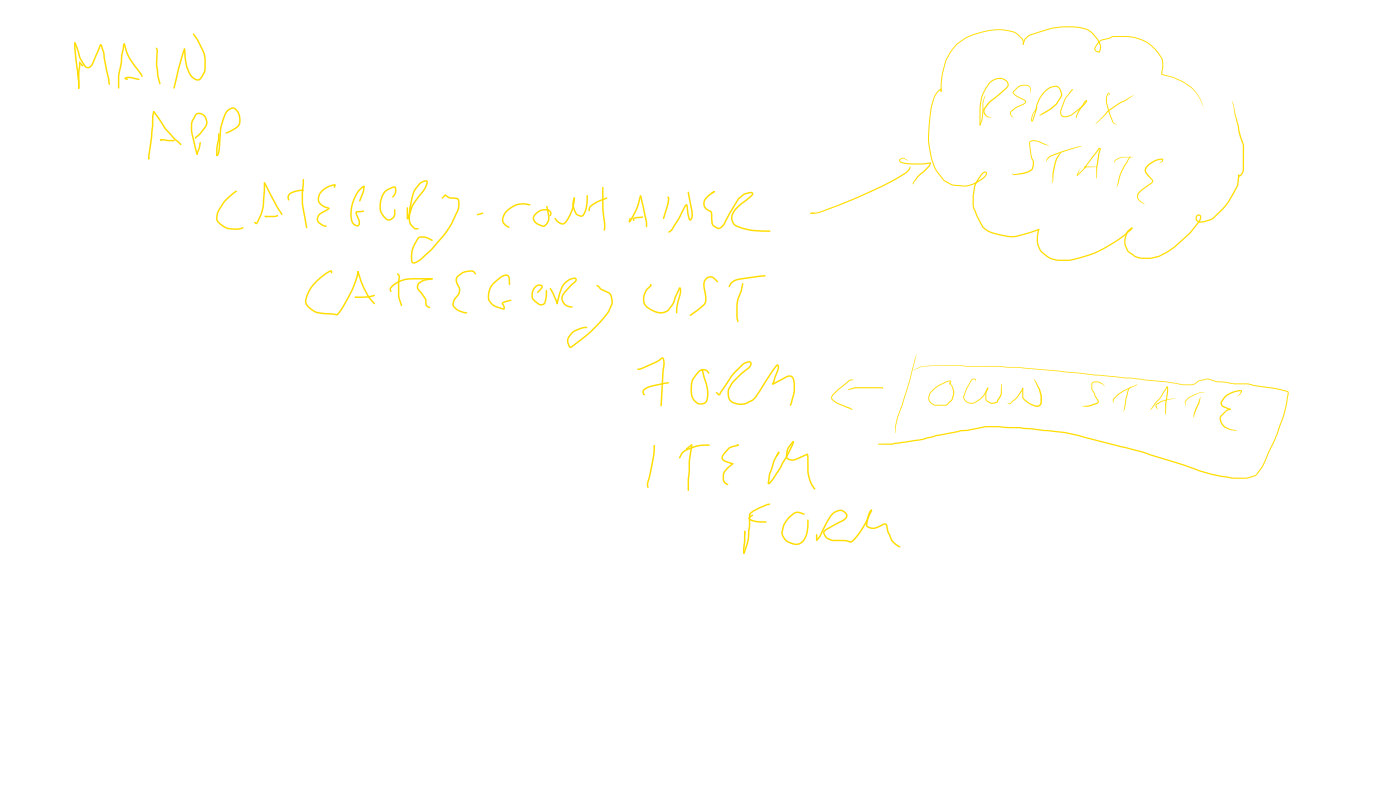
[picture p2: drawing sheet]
<svg xmlns="http://www.w3.org/2000/svg" width="337mm" height="190mm" viewBox="0 0 337 190" stroke-linecap="round" stroke-linejoin="round" font-family="sans-serif">
<g fill="#fd0">
<path d="M19 15l.2-.2 .8 1-.3 .1z"/>
<path d="M19 15l.2-.2 .1 .2v.7l-.2 1.6v3.9l-.2 .2-.1-.2v-3.7z"/>
<path d="M17.8 10.3l.2-.1 .2 .2 .2 3.7 .7 5.4v1.7l-.2 .2-.1-.2-.1-1.6-.9-7.9z"/>
<path d="M17.9 10.2l.3 .1-.1 .2-.3-.1z"/>
<path d="M17.8 10.3l.2-.1 .2 .1 .7 1.8a7.2 7.2 0 0 0 1.8 3.8l.6 .2 .6-.5 2.2-5a.34 .34 0 0 1 .3 0 .34 .34 0 0 1 .2 .4l.5 1.8a21.8 21.8 0 0 0 1.2 6l.2 1.4-.2 .2-.2-.3-.3-1.6a21.6 21.6 0 0 1-1-5.6l-.6-2h.1l-1.7 4.2a1.37 1.37 0 0 1-2 1.1l-.3-.2a8.8 8.8 0 0 1-1.9-4.3z"/>
<path d="M29.7 10.5l.1-.1 .2 .2-1.3 7.3v3.3l-.2 .1-.2-.1 .1-3z"/>
<path d="M29.8 10.4l.2 .2-.1 .2-.2-.2z"/>
<path d="M29.7 10.6l.2-.2 .2 .2 1 3 3 4.3 .2 .5-.2 .1-3.2-4.5-.5-1.2z"/>
<path d="M29.9 18.8l.2-.2 .7 .5-.2 .1z"/>
<path d="M30 18.6l1.2-.2 2.2 .5 .2 .2-.4 .1-2.2-.4-.9 .2-.2-.2z"/>
<path d="M37.5 11.6l.1-.2a1.57 1.57 0 0 1 .3 1.5l-.1 2.6 .3 2.6 .5 2-.2 .2-.2-.4-.5-1.9-.2-2.5 .1-3.2z"/>
<path d="M44.2 11.7l.3 .2-1.5 4.8-1 4.5-.2 .1-.1-.2 1-4.5z"/>
<path d="M44.3 11.6l.2 .2-.1 .2-.2-.2z"/>
<path d="M46.3 8.2l.2-.2a12.4 12.4 0 0 1 2.4 4.1l.3 .7a9.7 9.7 0 0 1 .3 3.8 3.8 3.8 0 0 1-1.7 2.8 2.57 2.57 0 0 1-2.4-1.8l-.9-2.4-.3-3.4 .2-.2 .2 .3 .1 1.8a6.7 6.7 0 0 0 2.1 5.1 .91 .91 0 0 0 1.5-.4l.7-1.1 .1-.7a9.3 9.3 0 0 0-1.7-6.9z"/>
<path d="M35.6 38l.2-.2 .1 .3-.1 .2z"/>
<path d="M35.6 38.1l.2-.1h.1l-.1 .1 .1-.1v.1l-.1 .2h-.2l.2-.2-.2 .2z"/>
<path d="M36.8 26.8l.1-.1 .2 .2-.2 1.1v2.3l-1 7.8-.1 .2-.2-.2v-.5l.7-4.7z"/>
<path d="M36.8 26.7l.3 .2-.1 .1-.2-.1z"/>
<path d="M36.8 26.9l.3-.1 1 1.3a27.1 27.1 0 0 0 5.5 6.6l-.2 .2-.7-.7a21.1 21.1 0 0 1-4.9-5.9z"/>
<path d="M38.5 33.6l.2-.2 .3 .4-.3 .1z"/>
<path d="M38.5 33.5l3.3 .1 .2 .2-.2 .2-1.4-.1-1.7-.1z"/>
<path d="M48 34.2l.1-.1 .2 .2-.2 1.1-.7 1.8-.1-.2v-.3z"/>
<path d="M47.3 36.9h.1l.2 .3h-.2z"/>
<path d="M47 27.3a1.79 1.79 0 0 1 2.6 .9l.3 1.1-.2 1-1.4 1.8-1.3 1.3-.2-.2 .1-.2 1.2-1.1 1.3-1.8 .1-.8-.3-1a1.37 1.37 0 0 0-2-.6l-.9 1.7-.1 1.9 1.4 5.7-.2 .2-.2-.2-.3-1-1-4.7 .1-2z"/>
<path d="M52.4 32.1l.2-.1 .2 .1v1.1l-.5 2.4v1.7l-.3 .1a10.5 10.5 0 0 1 .4-4.2z"/>
<path d="M52 37.3l.2-.1 .2 .1-.2 .2z"/>
<path d="M54.5 26.6l.1-.2a1.58 1.58 0 0 1 1.6-.6 1.58 1.58 0 0 1 1.3 1.3l.3 1.6v.8l-.3 .7-.9 .8-2.3 1.1-.1-.2 .1-.2 2.1-1 .8-.6 .3-.7-.1-1.4a1.83 1.83 0 0 0-1.7-1.8l-.5 .2a2.52 2.52 0 0 0-1.1 1.6l-.3 .9a13.2 13.2 0 0 0-.8 5.2l-.3 2.6-.2 .6-.3 .2-.2-.2 .4-.7 .2-1.9a14.5 14.5 0 0 1 .6-5.1l.8-2.2z"/>
<path d="M54.3 47.7l1.9-1.6 .5-.3 .3 .1a10.9 10.9 0 0 0-4.7 5.9v.6a3.1 3.1 0 0 0 2.6 2.3 5.2 5.2 0 0 0 3.5-.2l.2 .2-.1 .2a5.7 5.7 0 0 1-4 .1l-.4-.2a3.3 3.3 0 0 1-2.2-2.2l.1-.5a7.3 7.3 0 0 1 2.3-4.4z"/>
<path d="M63.4 43.9l.2-.1 .2 .1-.3 4.1a10.6 10.6 0 0 1-1.6 5.7l-.5 .1-.3-.4 .2-.1 .3 .2 .3-.5a10.8 10.8 0 0 0 1.3-5.5z"/>
<path d="M63.4 43.9l.2-.1 .2 .2 3 5.7 1.1 1.8-.1 .2-1.3-1.9z"/>
<path d="M63.6 52l.2-.2 .4 .2-.2 .2z"/>
<path d="M63.8 51.8h2.1l.8-.2 .2 .2-.3 .3-.7 .1h-2.1l-.2-.2z"/>
<path d="M72.7 43.1l.2-.1 .2 .1-.2 3.4a17.7 17.7 0 0 0 .6 5.7l.4 2.5-.2 .2-.2-.4-.4-2.3a19.8 19.8 0 0 1-.4-7.7z"/>
<path d="M69.5 46.5a5.6 5.6 0 0 1 3.4-1l.2 .2-.2 .2a4.4 4.4 0 0 0-3.3 1l-.2 .5 .2 .6-.2 .2-.3-.8z"/>
<path d="M80.3 44.5l.2-.2 .2 .1-.3 .8-.2-.2z"/>
<path d="M77.3 45.8a4.6 4.6 0 0 1 3.3-1.5l-.2 .3a3.7 3.7 0 0 0-3.7 3.7 4.1 4.1 0 0 0 2.5 1.7 .4 .4 0 0 1-.7 0 2.28 2.28 0 0 1-2-3.1z"/>
<path d="M78.9 50.1l.1-.2 .2 .2-.2 .2z"/>
<path d="M76.7 51.4l2.3-1.5 .2 .2-.2 .3-1.6 .9a1.38 1.38 0 0 0-.9 1.5 1.38 1.38 0 0 0 1.2 1.2l.7 .2 .2 .1-.2 .2a2.26 2.26 0 0 1-2.2-2.1z"/>
<path d="M87.3 44.8l.2-.2 .2 .2-.1 1.1-1.1 2.5-.2-.2 .9-2.3z"/>
<path d="M87.3 44.8l.2-.2 .2 .2-.2 .2z"/>
<path d="M86.5 45.2l.8-.5 .4 .1a8 8 0 0 0-2.7 8.8 .99 .99 0 0 0 1.1 .4l.1-.8-.7-1.8v-.5l.5-.2 1.4-.1 .2 .1a1.82 1.82 0 0 1-1.7 .3l-.1 .3 .6 1.4a1.01 1.01 0 0 1 .2 1.1 1.01 1.01 0 0 1-1 .6 1.85 1.85 0 0 1-1.3-1.7 9.3 9.3 0 0 1 2.2-7.5z"/>
<path d="M92.5 45.9l.5-.4a2.48 2.48 0 0 1 2.1-.7 2.1 2.1 0 0 1-.1 2.1l-.4 .5-.4-.1 .7-1.1v-1.1a3.7 3.7 0 0 0-3.3 3.8 3.5 3.5 0 0 0 1.6 3.7 1.4 1.4 0 0 0 1.5-1.1v-1.1l.2-.2 .2 .2v1.1a1.52 1.52 0 0 1-1.1 1.4 1.52 1.52 0 0 1-1.6-.5 5.1 5.1 0 0 1-.1-6.3z"/>
<path d="M97.8 49.9l.1-.2 .2 .2v2.6l-.2 .2-.1-.3z"/>
<path d="M97.9 52.3l.2 .2-.1 .2-.2-.2z"/>
<path d="M100.8 43.9a1.52 1.52 0 0 1 2-.4 3.9 3.9 0 0 1-1.2 2.9 10.4 10.4 0 0 0-3 5.1v1.4l.2 .8 .9 1 .8 .1 .2 .1-.2 .2h-.9l-1.1-1.2-.3-1.4 .2-1.3a13.1 13.1 0 0 1 3.4-5.7l.7-1.9a2.3 2.3 0 0 0-1.7 .9l-.9 1.2-.4 .9-1 5.3-.5 .8-.2-.2 .4-.8 1-5.2 .5-1.2z"/>
<path d="M106.2 47.4l.8-.7 .2 .2-.8 .8z"/>
<path d="M106.9 46.9l.2-.2 1.1 .7 1.4 .1a1.08 1.08 0 0 1 .9 1.4 4 4 0 0 1-.6 2.4 26.1 26.1 0 0 1-6 8.7l-.2 .3a12.9 12.9 0 0 1-3.6 2.9 .76 .76 0 0 1-.8 .1 .76 .76 0 0 1-.5-.6 7.4 7.4 0 0 1 1.8-5.8l.3-.1a3.8 3.8 0 0 1 3.2 .9l-.2 .2a3.9 3.9 0 0 0-3-.8l-.2 .2a6.9 6.9 0 0 0-1.5 5.4 .53 .53 0 0 0 .5 .3 .53 .53 0 0 0 .4-.3l1-.6a33 33 0 0 0 5.2-5.4 19.7 19.7 0 0 0 3.2-5.5 3.4 3.4 0 0 0 .4-3.3l-1.9-.2z"/>
<path d="M114.8 51.4l1.2-.4 .2 .2-1.3 .5-.3-.2z"/>
<path d="M121.7 50.6a5.3 5.3 0 0 1 4.7-1.8l1 .2 .2 .2-.2 .2-1.1-.2a4.6 4.6 0 0 0-5.3 3.9l.5 .7 .9 .6 .1 .2-.2 .2a2.18 2.18 0 0 1-1.6-1.6 2.18 2.18 0 0 1 .6-2.2z"/>
<path d="M128.6 51.3a2.59 2.59 0 0 1 3.9-.5l.1 .6-.3 .6-.2-.2 .1-.4a.81 .81 0 0 0-.9-.8 2.69 2.69 0 0 0-2.9 2l.7 .9 1.5 .7a1.73 1.73 0 0 0 1.2-1.9l-.5-2.7 .2-.2 .1 .1 .5 2.4a2.2 2.2 0 0 1-1.5 2.6l-1.2-.4a1.61 1.61 0 0 1-.8-2.8z"/>
<path d="M138.1 47.4l.1 .1a9.1 9.1 0 0 1-2.6 6.4l-.5 .1-.7-.3-.7-.6-.4-.6 .3-.1 .3 .4a1.41 1.41 0 0 0 1.7 .7 9.6 9.6 0 0 0 2.3-5.9z"/>
<path d="M138 47.4l.2 .2-.1 .2-.2-.2z"/>
<path d="M137.9 47.5l.1-.1 .2 .2a3.5 3.5 0 0 0 .9 4l.9 .1 .5-1a8.8 8.8 0 0 0 .5-3.7l.2-.2 .1 .2a6.9 6.9 0 0 1-1.1 4.9 1.67 1.67 0 0 1-2.2-1.2l-.4-1.7z"/>
<path d="M144.7 45l.2-.2 .2 .2v5l.4 4.1a1.32 1.32 0 0 1-.2 1.4l-.2-.2 .1-1.6-.5-3.7z"/>
<path d="M141.8 49.5a9.9 9.9 0 0 1 4-2.1l.2 .2-.1 .1a11.4 11.4 0 0 0-3.7 1.9l-.6 1.2-.1-.2v-.4z"/>
<path d="M151.3 52.4l.1-.1 .2 .2-.3 .9-.2-.2z"/>
<path d="M151.1 53.3l.2-.2 .2 .2-.2 .1z"/>
<path d="M153.8 47l.2-.1 .1 .2-.3 1.1a14.8 14.8 0 0 1-2.3 5.2l-.3-.1 .2-.4a16.9 16.9 0 0 0 2.4-5.9z"/>
<path d="M153.8 47.1l.2-.2 .2 .2-.2 .2z"/>
<path d="M153.8 47.1l.2-.2 .2 .2 .6 2.7 .8 3.6v1.1l-.2 .1-.2-.1v-1.5z"/>
<path d="M152.2 52.4l.7-.3 1.6-.1 .2 .1-.4 .2-1.8 .3 .1 .3-.2 .2-.3-.4z"/>
<path d="M160.4 47.3l.2-.1 .3 .2v.8l-.4 1.6-1 2.9-.2-.3 1.2-4.3z"/>
<path d="M164.7 49.2l.3-.2 .2 .2-.4 .5-1.7 3.3-1.5 2.3-.8 .6-.1-.3 .6-.5 1.5-2.3z"/>
<path d="M165.3 46.2l.2-.2 .1 .2 .9 4.6 .1 1.1a.78 .78 0 0 1-.9 1l-.5-1.5-.3-2.2 .2-.1 .2 .3 .6 3.3 .3-.5v-.6z"/>
<path d="M171 46.2l.6-.3 .3 .1-.8 .6-.2-.2z"/>
<path d="M171.7 45.9l.2 .1-.2 .2-.2-.2z"/>
<path d="M169.9 47.2l1.7-1.3 .2 .1-.9 .8a2.38 2.38 0 0 0-1.5 2.5 2.44 2.44 0 0 0 1.6 1.5l.2 .6 .1 2.1a1.58 1.58 0 0 0 1.5 1.2l.5-.3 .7-.7 1.1-2.2 2.3-3.8 1.3-1.2 1.5-.4a.59 .59 0 0 1 .8 .2 .59 .59 0 0 1-.2 .8l-1.4 1.2a6.9 6.9 0 0 0-3.2 3.4l-.1 1.1 .7 1.1a14.9 14.9 0 0 0 8.3 1.4l.2 .2-.2 .2a16.2 16.2 0 0 1-8.6-1.5 2.74 2.74 0 0 1 .3-4.1l3.8-3.3a.27 .27 0 0 0 .1-.4 .27 .27 0 0 0-.5 .1l-1.3 .3-1.2 1-2.9 5a2.76 2.76 0 0 1-2.3 2.2l-1-.6-.4-.4-.3-3a2.14 2.14 0 0 1-1.7-1.6 2.14 2.14 0 0 1 .8-2.2z"/>
<path d="M75.7 67.7a8.4 8.4 0 0 1 4-2.8l.2 .3-.2 .5-.2-.1 .1-.3a9.8 9.8 0 0 0-5.9 7.3 4.2 4.2 0 0 0 3 2.4l4.3 .4a29.7 29.7 0 0 0 4.7-9.1l.1-1 .2-.2 .2 .2v.4a26.5 26.5 0 0 1-4.4 9.3 1.07 1.07 0 0 1-1.6 .6h-1.3a5.6 5.6 0 0 1-5.5-2.6 5.8 5.8 0 0 1 1.9-4.8z"/>
<path d="M85.9 65.1l.3 .2-.1 .1-.2-.1z"/>
<path d="M86 65.1l.2 .1a18.2 18.2 0 0 0 3.9 7.6l-.2 .3a15.4 15.4 0 0 1-4-7.7z"/>
<path d="M85.2 71.4l.2-.2 .3 .2-.2 .2z"/>
<path d="M85.4 71.2l3-.1 1.6-.3 .2 .1a4.3 4.3 0 0 1-2.7 .7h-2.1l-.2-.2z"/>
<path d="M95.4 65.8l.3-.1 .4 .6-.1 4.5 .7 2.5-.2 .3-.8-2.2-.1-3.5 .2-1.4z"/>
<path d="M94.2 68.6a7.5 7.5 0 0 1 5.8-1.8h3.8l.2 .2-.1 .2-2.7-.1a10.5 10.5 0 0 0-4.7 .5 3.4 3.4 0 0 0-2.5 2l.1 .4-.1 .2a.83 .83 0 0 1-.2-1.1z"/>
<path d="M103.7 67l.2-.2 .1 .2-.1 .2z"/>
<path d="M100.6 67.9l1.5-.8 1.8-.3 .1 .2-.1 .2-1.4 .2a1.9 1.9 0 0 0-1.9 1.4l.1 .6 1.7 2.3 .1 1.2a.81 .81 0 0 0 .8 .8l.2 .2-.2 .1a1.16 1.16 0 0 1-1.1-1.1l-.1-1-1.6-2.1a1.43 1.43 0 0 1 .1-1.9z"/>
<path d="M109.9 66.3a4.2 4.2 0 0 1 4-1.2l.6 .7-.4 .1-.3-.5a2.67 2.67 0 0 0-2.4 .2l-1 .7a1.35 1.35 0 0 0-.2 2.1l.4 .9v.9l-.3 .7-.7 .8a1.42 1.42 0 0 0-.3 1.9 4.2 4.2 0 0 0 2.9 1.4l.2 .2-.2 .1a3.7 3.7 0 0 1-3.4-2l.1-1.1 1.1-1.5 .3-.6v-.8l-.4-.7a1.73 1.73 0 0 1 0-2.3z"/>
<path d="M118.5 68l.3-.3a5.4 5.4 0 0 1 2.6-1.8 1.04 1.04 0 0 1 1.2 1.4v1.1l-.1 .1-.2-.1v-1.3l-.2-.7a.86 .86 0 0 0-1.3 .1l-.3 .3a5.4 5.4 0 0 0-2.8 3.5 2.49 2.49 0 0 0 1.7 3.3l1.6 .5-.3-.9a.43 .43 0 0 1-.1-.5 .43 .43 0 0 1 .4-.2l1.8-.6 .2 .2-2.1 .8a1.12 1.12 0 0 1 .2 1.5l-2.3-.7a2.88 2.88 0 0 1-1.4-3.9l.4-1z"/>
<path d="M128.5 68.8a1.09 1.09 0 0 1 1-.5 1.09 1.09 0 0 1 1 .6l-.3 .6-1 .9-.1-.2 .9-1a.33 .33 0 0 0 .1-.5 .33 .33 0 0 0-.5-.1 2.3 2.3 0 0 0-1.4 2.9l1.6 1.5 .8-.1 .5-1.2 .1-1.9 .1-.2 .2 .2v1l-.3 1.9a1.22 1.22 0 0 1-1.8 .5l-.2-.2a2.56 2.56 0 0 1-.7-4.2z"/>
<path d="M132.1 69.3l.2-.2 .1 .1 .7 1.2 .9 2.2 .1 .3-.2 .2z"/>
<path d="M135.6 67.9a2.98 2.98 0 0 1 2.9-1.1l.2 .4-.2 .5-2.9 3a1.92 1.92 0 0 0 .1 2 1.92 1.92 0 0 0 1.8 .9l.2 .1a1.87 1.87 0 0 1-1.9-.3 2.03 2.03 0 0 1-.5-2.9l1.8-2 .9-.8a.34 .34 0 0 0 .4-.3 .34 .34 0 0 0-.3-.4 3.7 3.7 0 0 0-3 2.4l-1 3.6-.2 .1-.1-.2 .6-2.4 .6-1.6z"/>
<path d="M143.3 68.6l.3-.1 1.1 .9 1.7 .8a3.1 3.1 0 0 1 .6 3.4 18.1 18.1 0 0 1-5.1 6.4l-4.4 3.5a.48 .48 0 0 1-.6 .1 .48 .48 0 0 1-.3-.4l-.3-1.1 .2-1a4.8 4.8 0 0 1 3.7-2.5l.8-.1 .2 .2-.1 .1-1.2 .2a4.3 4.3 0 0 0-3 2.1l-.3 1 .6 1.2a35.5 35.5 0 0 0 8.9-8.5l.6-1.3a3.1 3.1 0 0 0-.3-2.9l-2-1z"/>
<path d="M156.2 68.4l.2-.2a.42 .42 0 0 1 .3 .4 .42 .42 0 0 1-.4 .4l-.5 .5a2.92 2.92 0 0 0 1.2 5 2.77 2.77 0 0 0 3.8-.5l.9-1.3 1.4-3.5a.36 .36 0 0 1 .5-.1 .36 .36 0 0 1 .2 .5l-.2 1.3a10.1 10.1 0 0 0-.8 4.3l-.1 .1-.2-.2a11.5 11.5 0 0 1 .9-4.6v-1.2h.1l-1 2.2a5.6 5.6 0 0 1-1.6 3 3.4 3.4 0 0 1-4.4 .1 3.2 3.2 0 0 1-1-5.4l.8-.6z"/>
<path d="M169.7 66.8a1.52 1.52 0 0 1 2.1-.1l.9 1-.3 .1-.8-.8a1.4 1.4 0 0 0-1.7 0 1.4 1.4 0 0 0-.5 1.5l.4 2.9-.2 1.6a10.9 10.9 0 0 1-3.5 2.9l-.3-.2 .3-.2a9.4 9.4 0 0 0 3.2-2.7l.2-1.4-.5-3.2 .2-.8z"/>
<path d="M178.4 68.1l.2-.1 .1 .1-.5 2.3a10.9 10.9 0 0 0-.9 5.8l.3 1.1-.2 .1a7.2 7.2 0 0 1-.4-4.1l.2-1.5 .8-2z"/>
<path d="M175.7 67.8l.1-.1a4.9 4.9 0 0 1 3.2-1l3.7-.5 1.2-.1 .2 .2-.2 .1-3.8 .5a8.2 8.2 0 0 0-3.7 .8l-.5 .4-.6 .9-.2-.2z"/>
<path d="M153.3 88.5l1.2-.3 4-1.9a.63 .63 0 0 1 .8-.5 .63 .63 0 0 1 .4 .8l-.6 10.9-.2 .1-.1-.1 .7-10.1-.2-1.2-1.5 .9-3.1 1.4a1.33 1.33 0 0 1-1.6 .2z"/>
<path d="M154.7 93.5l.8-.5 1.4-.5 3.1-.6 .7-.1 .2 .2-.2 .2-3.7 .6-1.3 .5a.88 .88 0 0 0-.8 1.3l.2 .2-.1 .2a.86 .86 0 0 1-.3-1.5z"/>
<path d="M167.6 89.4a1.67 1.67 0 0 1 2.6-.3l.3 .5-.1 .2-.4-.5a1.47 1.47 0 0 0-2.4 .7 5.4 5.4 0 0 0-.5 6.1 1.54 1.54 0 0 0 1.4 .8 1.54 1.54 0 0 0 1.3-1l.1-2.4-1.2-4.5 .2-.2 .1 .1 .4 1.6a8.1 8.1 0 0 1 .6 5.9 2.06 2.06 0 0 1-3.6-.6 5.7 5.7 0 0 1 1.2-6.4z"/>
<path d="M176.6 89.3l2.1-2.1 1.2-.4a.72 .72 0 0 1 .8 .4 .72 .72 0 0 1-.2 .8l-.2 .2a17.6 17.6 0 0 0-4.9 5.3 3.4 3.4 0 0 0 .1 2.4 3.6 3.6 0 0 0 4.3 .6l1.1-.6 .7-.7 4.9-7.4a.5 .5 0 0 1 .7-.2 .5 .5 0 0 1 .1 .8l-1.4 3.8-.1 .2-.2-.2 1.2-3.5 .1-.8-1.5 2-3.5 5.5-.8 .8-1.2 .6a3.8 3.8 0 0 1-4.8-.9 3.5 3.5 0 0 1 .2-3 19.5 19.5 0 0 1 4.8-4.9l.2-.3a.34 .34 0 0 0 .1-.4 .34 .34 0 0 0-.4-.2l-1.3 .6-2.4 2.4-3.1 4.7a.38 .38 0 0 1-.7 .1l-.4-.6 .2-.1 .6 .5 2.8-4.4z"/>
<path d="M185.6 92.2l3.1-1.7a1.29 1.29 0 0 1 2.2 .5 9.2 9.2 0 0 1-.4 5.7l-.3 .7-.2 .1-.1-.3a11.7 11.7 0 0 0 .9-4.9l-.3-1.2a.96 .96 0 0 0-1.6-.3l-2.8 1.5-.3 .1z"/>
<path d="M157.3 106.9l.2 .1-.2 .3-.2-.1z"/>
<path d="M157.3 106.9l.2 .1a51.5 51.5 0 0 1-1.7 9.5l.1 .6-.1 .2a2.19 2.19 0 0 1 0-2.4l1.1-5.2 .2-2.7z"/>
<path d="M164.9 107.7l1.2-1 .3 .2-1.3 1.1-.3-.1z"/>
<path d="M166.1 106.9l.3-.1 .1 .4-.6 3.4-.3 7.2-.1 .2-.2-.2v-2.7l.2-4.5z"/>
<path d="M164 108.5l1.3-.7a10 10 0 0 1 5.2-1l.2 .1-.2 .2h-1.4a7.9 7.9 0 0 0-5.1 2l-.6 1-.2-.2z"/>
<path d="M177.2 106.8l.4 .1-.4 .2-.2-.2z"/>
<path d="M177.2 106.9l.2-.1 .2 .1-.2 .2z"/>
<path d="M175 107.6l1-.4 1.4-.4 .2 .1-2.2 .9-1.3 1.4a.83 .83 0 0 0-.3 .9 .83 .83 0 0 0 .7 .6l1.8 .7-.3 .1-1.6-.5a1.16 1.16 0 0 1-.9-.8 1.16 1.16 0 0 1 .4-1.2z"/>
<path d="M176.1 111.2l.2 .2-.2 .2-.2-.2z"/>
<path d="M174.7 112.4l1.4-1.2 .2 .2-2 2.1-.2 .6v1.1a1.72 1.72 0 0 0 1 1.2 .89 .89 0 0 1-1.2-.6l-.2-.6v-1.3z"/>
<path d="M187 108.7l.2-.2 .2 .3-.7 .9-.1-.2z"/>
<path d="M187 108.7l.2-.2 .2 .2-.2 .1z"/>
<path d="M187.1 108.5l.3 .2-1.3 2.4-.9 2.7-.3 2.2 2.5-3.7 3.3-6.4a.58 .58 0 0 1 0 .9l-3 5.7-2.2 3.3a.54 .54 0 0 1-.4 .5 .54 .54 0 0 1-.5-.1l.3-2.5 1.1-3.3z"/>
<path d="M190.7 105.9l.2 .2-.2 .2-.2-.2z"/>
<path d="M190.5 106l.2-.1 .2 .2-.8 .9a3.4 3.4 0 0 0-.7 3l.7 .3h.8l3-1.3 .3 .1-2.7 1.4a1.84 1.84 0 0 1-2.6-.8l.3-1.9z"/>
<path d="M193.9 109.1l.1-.1 .3 .1 .1 .7a12 12 0 0 0 .5 5.6l1.1 2-.1 .2a6.4 6.4 0 0 1-1.9-4.4v-3.4z"/>
<path d="M178.9 127.6l.1-.1 .2 .1v.8l-.2 .2-.1-.2z"/>
<path d="M178.9 127.6l.1-.1 .2 .1v.5l-.2 4.8-.2 .2-.2-.3v-.9z"/>
<path d="M178.8 132.7l.2 .2-.1 .1-.3-.1z"/>
<path d="M180.4 123.1l2-1.2 1.7-.8 .9-.2 .2 .2-.3 .2-2.4 .9-2 1.3-.3 4a11.8 11.8 0 0 1-1.1 5.2l-.3 .3-.1-.3a11.2 11.2 0 0 0 1.1-5l.2-1.3v-2.7z"/>
<path d="M180.1 124.2l.8-.6 .2 .2-.8 .7 .1 .2 1.3 .4 2.5 .1 .1 .2-.1 .2-1.9-.1-1.2-.2-1.1-.5-.1-.3z"/>
<path d="M189.5 124.2l1.1-.9 .8-.4 1.1 .1 1 .5-.2 .2-1.7-.5a5.6 5.6 0 0 0-3.4 4.7 2.99 2.99 0 0 0 4.5 2.1l.2-.1a6.3 6.3 0 0 0 1.1-5l.2-.1 .2 .1a6.9 6.9 0 0 1-1.2 5.2 3.3 3.3 0 0 1-4.9-.8l-.4-.9a5.6 5.6 0 0 1 1.6-4.2z"/>
<path d="M196.1 128.4l.2-.1 .2 .1v1.3l-.2 .2-.2-.2z"/>
<path d="M196.2 129.7l.1-.1 .2 .1-.2 .2z"/>
<path d="M200.1 123.3a2.15 2.15 0 0 1 3-.4 1.24 1.24 0 0 1 .6 1.2 1.24 1.24 0 0 1-.9 1.1l-4.5 2.5a1.42 1.42 0 0 0 1.2 1.7l1.2 .3a6.8 6.8 0 0 1 3.8 .3 14.4 14.4 0 0 0 4.4-6.6l.4-.8 .2-.2 .2 .1a18.7 18.7 0 0 1-5 7.8l-.4 .1a6.4 6.4 0 0 0-3.6-.4 2.32 2.32 0 0 1-2.8-2.4l.8-.6 3.7-2a1.07 1.07 0 0 0 .9-1.5h-.1a1.77 1.77 0 0 0-2.8-.1l-1.4 2-1.7 3.4-1 1.1-.1-.2 .8-1.1 1.5-3.1z"/>
<path d="M209.3 122.6l.2-.2 .2 .2-.2 .1z"/>
<path d="M209.2 122.6l.3-.2 .2 .2-.6 .8-.6 2.8 1.2 .5a3.7 3.7 0 0 0 2.4-.8l.7-.2 .4 .2 .4 1.8 .8 1.8a4.3 4.3 0 0 0 2 1.7l.1 .2-.2 .1-.3-.1a3.8 3.8 0 0 1-1.9-1.8l-.8-1.8-.4-1.6-.4-.1a4.5 4.5 0 0 1-2.8 1l-1.2-.4-.3-.4 .3-2.1z"/>
<path d="M203.9 93.6l1.8-.6h6.3a.21 .21 0 0 1 .3 .2 .21 .21 0 0 1-.2 .2h-.1l.1-.1h-6.1l-2 .4z"/>
<path d="M200.8 94.1l3.3-2.7 1.1-.4-.2 .3-.9 .3-3.8 3.3a.65 .65 0 0 0-.1 1.1l1.1 .8 3.7 1.5-.6 .1-3.2-1.4-.9-.7a.98 .98 0 0 1 0-1.7z"/>
<path d="M224.1 93.8a9.9 9.9 0 0 1 4.2-2.4 .3 .3 0 0 1 .4 .2 .3 .3 0 0 1-.2 .4l-.4 .7 .4-1.1h-.3a9 9 0 0 0-4.4 2.7 1.72 1.72 0 0 0-.3 1.9 1.72 1.72 0 0 0 1.7 1l2.4-.1 1.1-1.1 .4-1.1a3.4 3.4 0 0 0-.8-2.8l-.1-.2 .2 .1a3.3 3.3 0 0 1 .9 3l-.4 1.2-1.2 1.1-2.5 .2a1.99 1.99 0 0 1-2-1.5 1.99 1.99 0 0 1 .9-2.2z"/>
<path d="M233.5 91.2l.2-.1a.48 .48 0 0 1 .7-.2 .48 .48 0 0 1 .2 .6l-.2 .2 .1-.4-.2-.2-.7 .3-1.1 1.9-.9 2.3-.1-.1 .7-2z"/>
<path d="M231.5 95.5l.2-.1 .2 .5a1.8 1.8 0 0 0 2.6 .6l1.6-1.3 1.4-2.1 .1 .2-.3 .6a6.2 6.2 0 0 1-3.1 3 2.02 2.02 0 0 1-2.4-.9z"/>
<path d="M237.3 93.2l.1-.1 .2 .1-.1 .2z"/>
<path d="M237.4 93.2h.2l-.5 1.2 .1 1.7 1.1 .6 1.1-.1 .2-.2 .9-1.6 .2-2.5h.1v2.6l-1.1 1.8-1.4 .3-1.3-.7-.1-1.9z"/>
<path d="M242.1 96.7l.6 .2 .5-.5a7.1 7.1 0 0 0 2.3-2.6l.4-.7 .1 .1-.1 .5a8.9 8.9 0 0 1-2.4 2.7l-.4 .5a.54 .54 0 0 1-.6 .2 .54 .54 0 0 1-.4-.4z"/>
<path d="M245.9 93.1l.1 2.4a5.6 5.6 0 0 0 2.8 1.9 .88 .88 0 0 0 1.3-.9v-1.4l-.4-1.5-1.2-2.5a2.45 2.45 0 0 1 1.1 1.6l.4 .8a6.3 6.3 0 0 1 .5 3.2 1.25 1.25 0 0 1-.8 1.1 1.25 1.25 0 0 1-1.3-.3 4.5 4.5 0 0 1-2.7-2.1z"/>
<path d="M262.5 91.9a2.33 2.33 0 0 1 2.9 .6l.3 .4-.4-.3a2.44 2.44 0 0 0-2.6-.6l-.1 1.5 1.4 2.6a.62 .62 0 0 1-.4 1l-2 .6-1.4-.1 1.4-.2 1.9-.6a.37 .37 0 0 0 .4-.2 .37 .37 0 0 0-.1-.4l-1.4-2.7z"/>
<path d="M271.5 93.1l.5-.4-.7 1-1.1 5.1 .4-3.1 .5-1.9z"/>
<path d="M268.5 94.9l1.6-1.1 3.3-1.4-3.2 1.5-1.3 1-1.1 1.1v.9l-.3-.8z"/>
<path d="M280.4 92.9l.4 .1v1l-.4 2.8-.1 2.1-.2 .7v-2.4l.5-4.2-.2 .3a17.4 17.4 0 0 1-2.9 4.1l-1 1.1 1.1-1.7a14.3 14.3 0 0 0 2.7-3.8z"/>
<path d="M277.9 97.1l1.2-.7 1.3-.5 2.2-.2-2.1 .4-1.4 .5-1 .6-.1 .3 .4 1-.6-.8z"/>
<path d="M288.6 95.2l-.3 1.7-1.4 3.4 .3-1.8z"/>
<path d="M285.5 95.7l2.7-1.4h1.4l-1.3 .2-2.5 1.1-.8 .9 .1 1.3-.3-1.3z"/>
<path d="M294.4 95.2a5.2 5.2 0 0 1 4.1-1.4v.3a1.87 1.87 0 0 1-1.2 1.2l.8-.7 .2-.6a5.2 5.2 0 0 0-4.6 2.8l.3 .7 1.9 .8-.5 .1-1.4-.6a1.07 1.07 0 0 1-.4-1.5z"/>
<path d="M295.6 98.3l.1-.1 .2 .1-.2 .1z"/>
<path d="M293.4 99.9l1.4-1.4 .9-.3 .2 .1-1 .5-1.3 1.3-.1 .4a2.86 2.86 0 0 0 1 2l1.1 .5 1.7 .4-1.4-.1-1.5-.6a2.82 2.82 0 0 1-1.2-2.6z"/>
<path d="M194.8 51.2l1.5-.4-1.5 .5z"/>
<path d="M194.8 51.2l1.2-.1 1.6-.4a119 119 0 0 0 20.1-9.3l1.1-1.4v.6l-.9 1a112.4 112.4 0 0 1-21.1 9.6l-1.6 .2h-.4z"/>
<path d="M216.2 38.3l.1-.1a1.2 1.2 0 0 1 1.8 .2l.4 .3-.9-.4a.8 .8 0 0 0-1.2 .2l.5 .4a14.8 14.8 0 0 0 5 .4l1.8-.3 .1 .2-.4 .1a19.1 19.1 0 0 1-6.6-.1 .65 .65 0 0 1-.6-.9z"/>
<path d="M223.5 39.1l.2-.1 .1 .2-.5 1-2.6 2.4-1.3 1.7 .9-1.7 2.8-2.6z"/>
<path d="M236.8 23h.2l-.6 1.7v1.3a7 7 0 0 1-.7 4.1l-.2-.1 .4-1.1 .3-2.3a5.5 5.5 0 0 1 .6-3.6z"/>
<path d="M237.9 19.7a2.82 2.82 0 0 1 4.4 .1l.1 .9a8.8 8.8 0 0 1-2.5 2.4 9.9 9.9 0 0 0-3.3 3.3l-.2-.2a12 12 0 0 1 4-3.8l1.5-1.4a1.11 1.11 0 0 0 .2-1.2 1.11 1.11 0 0 0-.9-.7 3.5 3.5 0 0 0-4.1 2.2 11.4 11.4 0 0 0-1.4 7.2l-.1 1.7a14.2 14.2 0 0 1 1.3-9.1z"/>
<path d="M236.4 26.3l.1-.1 .2 .1v.5a1.65 1.65 0 0 0 1.6 1.4 1.56 1.56 0 0 1-1.9-1.4z"/>
<path d="M244.2 21.3a2.36 2.36 0 0 1 3.5-.4v1.7v-.4a1.23 1.23 0 0 0-.7-1.6 2.62 2.62 0 0 0-2.7 .9l-.7 .7 .1 .2 .8 .6 1.9 1a.53 .53 0 0 1 .3 .5 .53 .53 0 0 1-.4 .4 8.4 8.4 0 0 0-3.3 2.1 1.31 1.31 0 0 0 .6 1.2 1.02 1.02 0 0 1-.7-1.5l1.3-1 1.8-.8 .5-.4-.2-.3-2.1-1.1-.7-.7v-.3z"/>
<path d="M251.2 21.8a3.3 3.3 0 0 1 3.1-1.1l.3 .2a2.44 2.44 0 0 1 .5 2.5 9.4 9.4 0 0 1-4.6 4.2l-.7 .1 1.2-.7a8.8 8.8 0 0 0 3.9-3.7l.2-.5-.3-1.1a1 1 0 0 0-1.2-.8 5.8 5.8 0 0 0-4.3 5.1l-.9 2.9a.31 .31 0 0 1-.4 .3 .31 .31 0 0 1-.1-.5 4.4 4.4 0 0 1 1.6-3l.3-.3-.3 .3a4.4 4.4 0 0 0-1.4 3.3l.5-1.6a10.2 10.2 0 0 1 2.1-5.1z"/>
<path d="M257.7 21.4l.1 .3-.9 1.1z"/>
<path d="M257.7 21.5h.2l-1.7 2.2-1 2.7a.98 .98 0 0 0 0 1.1 .98 .98 0 0 0 1.1 .4l1.4-.5 2.3-1.8 1.3-1.6v.4l-.4 .6-2.8 2.4a2.24 2.24 0 0 1-3 .4l-.2-.6v-.7l.9-2.3 .4-.9z"/>
<path d="M261.2 24l.1 .1-.1 .2-.1-.2z"/>
<path d="M260.7 24.4l.4-.4 .2 .1-1.4 1.9-1.2 2.4v-.6l.6-1.2z"/>
<path d="M266.4 22.3a.27 .27 0 0 1 .4 .1 .27 .27 0 0 1-.1 .4l-.3 .5 .2-.9-.5 .9v.6a9.4 9.4 0 0 0 .9 3.8l.7 1.7 .8 .5-.8-.3-.3-.4a12.4 12.4 0 0 1-1.5-5.3v-.7z"/>
<path d="M266.1 26.8l2.9-2.1 3.7-1.9-6 3.8-3.3 3.1z"/>
<path d="M247.6 34a2.33 2.33 0 0 1 2.3 0l2.5 1.2-3.7-1.3a.74 .74 0 0 0-1.1 .6l.1 .5a7.2 7.2 0 0 0 .6 3.2 2.24 2.24 0 0 1-1.2 3.3l-3.1 .6a.34 .34 0 0 1-.4 0 .34 .34 0 0 1-.1-.4l.4 .1 3.1-.6a1.71 1.71 0 0 0 1.3-2.1l-.6-2.1-.3-2.5z"/>
<path d="M255.2 36.4a10.4 10.4 0 0 0-2 5.8v1.2l-.3 .6 .1-1.8a8 8 0 0 1 1.8-5.4z"/>
<path d="M251.9 37.9l.7-.5 2.3-.9 4-1.2 1.1-.1-7.3 2.3a1.25 1.25 0 0 0-1 1.4l-.2-.4z"/>
<path d="M259.9 40.1l-1 2.1z"/>
<path d="M258.9 42.1h.2z"/>
<path d="M264 35.6a.34 .34 0 0 1 .5 0 .34 .34 0 0 1 .1 .4l-.3 1.1-.5 3.1-.1 2.6-.2-2.6 .5-3.2 .4-1.2-3.5 4.6-1.9 1.8-.1-.1 1.8-1.8z"/>
<path d="M260.7 40l.6 .3h-.6z"/>
<path d="M260.6 40.1h3.3l-3.2 .2z"/>
<path d="M271.3 37.8l.4-.2z"/>
<path d="M271.6 37.6l.1 .2-1.4 2.3a11 11 0 0 0-1.4 4l-.5 .9 .1-.3a12.9 12.9 0 0 1 2.5-6.1z"/>
<path d="M268 38.5l.8-.5 .9-.3 2.6 .2-2.2-.1a2.04 2.04 0 0 0-2.3 1.6v-.5z"/>
<path d="M275.9 39.6a4.5 4.5 0 0 1 3.7-1.4v.2l-.2 .5-.8 .5 .8-1a4.8 4.8 0 0 0-3 1.2 1.45 1.45 0 0 0-.9 1.2 1.45 1.45 0 0 0 .7 1.4l1 1.1v.5l-2.5 1.8-.9 1a1.21 1.21 0 0 0 .3 1.7l1 .7-1.1-.6a1.44 1.44 0 0 1-.3-2.2l3.2-2.5v-.4l-.6-.7a2 2 0 0 1-1.1-2z"/>
<path d="M279.2 17.9a11.9 11.9 0 0 1 9.4 6l.7 2.2a10.2 10.2 0 0 0-3.2-5.2 17.4 17.4 0 0 0-6.9-3z"/>
<path d="M246.8 8.8l.7-.5 4.4-1.4a17.2 17.2 0 0 1 9.8 .2l1 .8a6.3 6.3 0 0 1 2 3.2l-.3 1.5h-.3l-.7-.2a.74 .74 0 0 1-.3-1l.9-1.3 .8-.6 2.7-.8h2.7a9.5 9.5 0 0 1 9.4 6v1.6l-.3 1.7-.1-.6 .2-2.3-.2-.9a9.9 9.9 0 0 0-8.1-5.3h-3.4l-2.8 .8a3.7 3.7 0 0 0-1.6 2l.2 .5 .7 .2a2.23 2.23 0 0 0 0-2l-.5-.9a5.6 5.6 0 0 0-4.9-2.9 20.8 20.8 0 0 0-6.8 .6l-4.6 1.5-.9 .8-.5 1 .1 .1-.2 .1-.1-.2 .4-1z"/>
<path d="M229.9 10.6a16 16 0 0 1 13.8-3l.9 .5 1.3 1.2 .2 1v.4l-.2-.1-.2-1.1a5.2 5.2 0 0 0-4.4-2.2 17.2 17.2 0 0 0-11.3 3.4l-1.4 1.8-1.1 2.1-.9 3.5-.4 4-.1-1.9 .2-1.4 1-4.3 1.1-2.1z"/>
<path d="M226.2 21.3v.8z"/>
<path d="M225.5 21.8a.7 .7 0 0 1 .9-.4l-.1 .1a3.9 3.9 0 0 0-1.6 2l-.7 2.3a32.8 32.8 0 0 0-.5 9.3l.5 2.9a10.4 10.4 0 0 0 3 5.3l2 1 2.8 .3a7.6 7.6 0 0 0 5.2-2.7 .3 .3 0 0 0-.2-.5 .3 .3 0 0 0-.4 .3 8.7 8.7 0 0 0-2 3.5l-.3 2 .1 2.6 2.2 4.7a6.3 6.3 0 0 0 3.9 1.7 9.2 9.2 0 0 0 6.7-.3l2.6-.9 .3 .1-2.2 .9a10.8 10.8 0 0 1-5.2 1 10.8 10.8 0 0 1-6.1-2.2l-1.7-2.9-.8-1.9-.1-1.1a8.9 8.9 0 0 1 1.1-5.7l1.3-1.7a.61 .61 0 0 1 .9-.2 .61 .61 0 0 1-.1 1 8.1 8.1 0 0 1-5.2 2.5l-3-.3a5.2 5.2 0 0 1-2.6-1.8 9.3 9.3 0 0 1-2.4-4.6v-.1a22.5 22.5 0 0 1-.3-10.1 15.1 15.1 0 0 1 1.1-4.9z"/>
<path d="M249.6 55.1h.3l-.1 .2a5 5 0 0 0 2.3 6.4l2.1 .7h2.9a30.4 30.4 0 0 0 14.5-7.2l.5-.6a.6 .6 0 0 1-.4 .9 28.6 28.6 0 0 1-15 7.2 8.6 8.6 0 0 1-4-.4 4.9 4.9 0 0 1-3.5-4.4v-1z"/>
<path d="M272 54.8l.1-.2 .2 .2-.2 .1z"/>
<path d="M271.1 55.4l.9-.7 .2 .1-1.1 1-.5 1.7v1.3l.6 1.4 1.3 .9a3 3 0 0 0 2 .8 8.9 8.9 0 0 0 6.2-1.6 25.5 25.5 0 0 0 7.2-6.9l.6-1a.43 .43 0 0 0-.5-.6 .43 .43 0 0 0-.3 .6 .77 .77 0 0 0 1 .8l2.4-.6a19 19 0 0 0 6.3-8.1l.2-2.5 .2-.1 .1 .1a7.7 7.7 0 0 1-1.2 4.4 18.6 18.6 0 0 1-5.2 6.3l-1.9 .7a1.46 1.46 0 0 1-2.2-.8 .75 .75 0 0 1 .4-1 .75 .75 0 0 1 1 .5l-.2 .7-.5 .8a24.5 24.5 0 0 1-9.5 8.1 7.9 7.9 0 0 1-5.8 0l-1.8-1.2-.7-1.6v-1.6z"/>
<path d="M296.2 24.4l.4 .8 1.7 7.6 .8 2.2v5.7a1.53 1.53 0 0 1-1.4 1.7l-.1-.4 .2-.1v.3a1.64 1.64 0 0 0 .9-1.5l.1-5.7-1.1-3.5z"/>
<path d="M220.4 85l-.6 2.4a104.6 104.6 0 0 1-3.9 12.8l-.6 2.3v1.5l-.1-1.5 .5-2.4a111.9 111.9 0 0 0 3.9-12.7z"/>
<path d="M219.2 89.2l.8-.5 1.7-.8a70.6 70.6 0 0 1 11.7 0h6.9l4.9 .3 24.7 2.5h2.1l3.1 .5 5.4 .5 4.5 .7a3.2 3.2 0 0 0 3.2-1l2.1-.5 2.4 .7 4.8 .5a8.1 8.1 0 0 1 4 .4l4.4 .6 3.2 .7 .6 .2 .1 .8a31 31 0 0 1-2.1 7.7l-.6 1.9-3.3 7.4-1.7 2.3a6.6 6.6 0 0 1-3 .9 20.6 20.6 0 0 1-6.1-.5l-5-1.4a35.9 35.9 0 0 0-6.9-2.3l-6.5-2.1-15.5-4-3.2-.7-10.9-1.1-8.1-.3-11.7 2.2-4.5 1.1-6.4 .9h-3.1l-.2-.1 3.5-.2 6.1-.9 4.6-1.1 5.7-1.2 2.3-.2a19.2 19.2 0 0 1 8.9-.5h3.2l6.9 .7 3.7 .5 3.3 .7 15.5 3.9 16.4 5.3 4 .8a11.8 11.8 0 0 0 4.3 .3l2-.6 .6-.3 1.5-2.2 1.7-3.8a63.2 63.2 0 0 0 3.9-10.7l.4-3-3.6-.9-4.4-.6a8.9 8.9 0 0 0-4.5-.4l-4.5-.5-1.7-.5a1.26 1.26 0 0 0-1.3 0l-1.3 .3-1.4 .9h-2.4l-3.9-.7-5.5-.4-3-.5-2.1-.1-24.7-2.4-4.9-.3h-6.9a59 59 0 0 0-11.7 0z"/>
<circle cx="194.8" cy="51.3" r=".09"/>
</g>
</svg>
